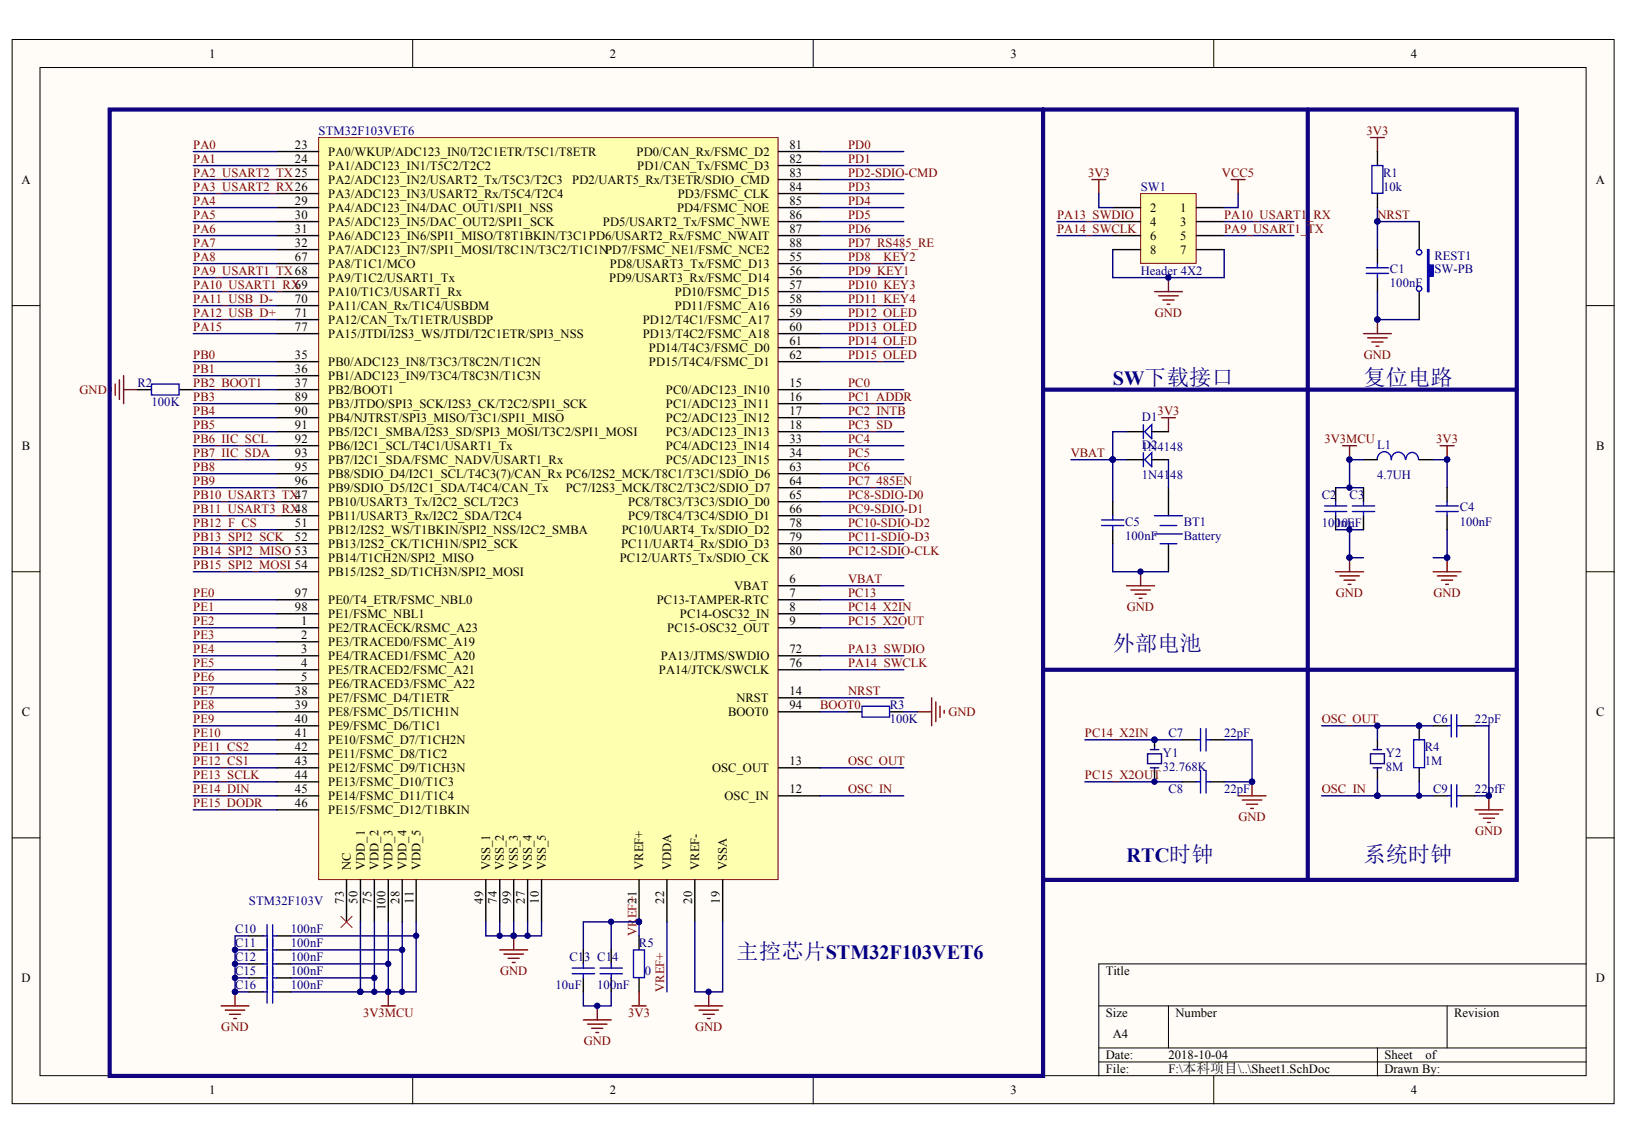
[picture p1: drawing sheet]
<svg xmlns="http://www.w3.org/2000/svg" width="289mm" height="202mm" viewBox="0 0 289 202" stroke-linecap="round" stroke-linejoin="round" font-family="sans-serif">
<defs><g id="words">
<g font-size="3.9" fill="#000080">
<text x="240.5" y="68">复位电路</text>
<text x="196.3" y="114.9">外部电池</text>
<text x="240.5" y="152">系统时钟</text>
<text x="129.9" y="169.2">主控芯片STM32F103VET6</text>
</g>
<g font-size="3.6" fill="#000080">
<text x="196.3" y="68">SW下载接口</text>
<text x="198.7" y="152">RTC时钟</text>
</g>
<g font-size="2.2">
<text x="36.9" y="10.2">1</text>
<text x="107.6" y="10.2">2</text>
<text x="178.2" y="10.2">3</text>
<text x="248.9" y="10.2">4</text>
<text x="52" y="26.3">23</text>
<text x="52" y="28.7">24</text>
<text x="57.9" y="27.5">PA0/WKUP/ADC123_IN0/T2C1ETR/T5C1/T8ETR</text>
<text x="57.9" y="29.9">PA1/ADC123_IN1/T5C2/T2C2</text>
<text x="112.3" y="27.5">PD0/CAN_Rx/FSMC_D2</text>
<text x="112.4" y="29.9">PD1/CAN_Tx/FSMC_D3</text>
<text x="139.3" y="26.3">81</text>
<text x="139.3" y="28.7">82</text>
<text x="3.8" y="32.4">A</text>
<text x="57.9" y="32.4">PA2/ADC123_IN2/USART2_Tx/T5C3/T2C3</text>
<text x="57.9" y="34.9">PA3/ADC123_IN3/USART2_Rx/T5C4/T2C4</text>
<text x="100.9" y="32.4">PD2/UART5_Rx/T3ETR/SDIO_CMD</text>
<text x="119.6" y="34.9">PD3/FSMC_CLK</text>
<text x="139.3" y="31.2">83</text>
<text x="139.3" y="33.6">84</text>
<text x="281.5" y="32.4">A</text>
<text x="52" y="36.1">29</text>
<text x="52" y="38.6">30</text>
<text x="52" y="41.1">31</text>
<text x="57.9" y="37.4">PA4/ADC123_IN4/DAC_OUT1/SPI1_NSS</text>
<text x="57.9" y="39.8">PA5/ADC123_IN5/DAC_OUT2/SPI1_SCK</text>
<text x="106.4" y="39.8">PD5/USART2_Tx/FSMC_NWE</text>
<text x="119.4" y="37.4">PD4/FSMC_NOE</text>
<text x="139.3" y="36.1">85</text>
<text x="139.3" y="38.6">86</text>
<text x="139.3" y="41.1">87</text>
<text x="202.9" y="37.4">2</text>
<text x="202.9" y="39.8">4</text>
<text x="208.2" y="37.4">1</text>
<text x="208.2" y="39.8">3</text>
<text x="52" y="43.6">32</text>
<text x="52" y="46">67</text>
<text x="57.9" y="42.3">PA6/ADC123_IN6/SPI1_MISO/T8T1BKIN/T3C1PD6/USART2_Rx/FSMC_NWAIT</text>
<text x="57.9" y="44.8">PA7/ADC123_IN7/SPI1_MOSI/T8C1N/T3C2/T1C1NPD7/FSMC_NE1/FSMC_NCE2</text>
<text x="57.9" y="47.3">PA8/T1C1/MCO</text>
<text x="107.6" y="47.3">PD8/USART3_Tx/FSMC_D13</text>
<text x="139.3" y="46">55</text>
<text x="139.3" y="43.6">88</text>
<text x="202.9" y="42.3">6</text>
<text x="202.9" y="44.8">8</text>
<text x="208.2" y="42.3">5</text>
<text x="208.2" y="44.8">7</text>
<text x="52" y="53.4">70</text>
<text x="57.9" y="49.7">PA9/T1C2/USART1_Tx</text>
<text x="57.9" y="52.2">PA10/T1C3/USART1_Rx</text>
<text x="107.5" y="49.7">PD9/USART3_Rx/FSMC_D14</text>
<text x="119.1" y="52.2">PD10/FSMC_D15</text>
<text x="139.3" y="48.5">56</text>
<text x="139.3" y="50.9">57</text>
<text x="139.3" y="53.4">58</text>
<text x="52" y="55.9">71</text>
<text x="52" y="58.4">77</text>
<text x="57.9" y="54.6">PA11/CAN_Rx/T1C4/USBDM</text>
<text x="57.9" y="57.1">PA12/CAN_Tx/T1ETR/USBDP</text>
<text x="57.9" y="59.6">PA15/JTDI/I2S3_WS/JTDI/T2C1ETR/SPI3_NSS</text>
<text x="113.4" y="57.1">PD12/T4C1/FSMC_A17</text>
<text x="113.4" y="59.6">PD13/T4C2/FSMC_A18</text>
<text x="119.1" y="54.6">PD11/FSMC_A16</text>
<text x="139.3" y="55.9">59</text>
<text x="139.3" y="58.4">60</text>
<text x="52" y="63.3">35</text>
<text x="52" y="65.8">36</text>
<text x="57.9" y="64.6">PB0/ADC123_IN8/T3C3/T8C2N/T1C2N</text>
<text x="114.5" y="62.1">PD14/T4C3/FSMC_D0</text>
<text x="114.5" y="64.6">PD15/T4C4/FSMC_D1</text>
<text x="139.3" y="60.8">61</text>
<text x="139.3" y="63.3">62</text>
<text x="52" y="68.3">37</text>
<text x="52" y="70.7">89</text>
<text x="57.9" y="67">PB1/ADC123_IN9/T3C4/T8C3N/T1C3N</text>
<text x="57.9" y="69.5">PB2/BOOT1</text>
<text x="57.9" y="72">PB3/JTDO/SPI3_SCK/I2S3_CK/T2C2/SPI1_SCK</text>
<text x="117.5" y="69.5">PC0/ADC123_IN10</text>
<text x="117.5" y="72">PC1/ADC123_IN11</text>
<text x="139.3" y="68.3">15</text>
<text x="139.3" y="70.7">16</text>
<text x="52" y="73.2">90</text>
<text x="52" y="75.6">91</text>
<text x="57.9" y="74.4">PB4/NJTRST/SPI3_MISO/T3C1/SPI1_MISO</text>
<text x="57.9" y="76.9">PB5/I2C1_SMBA/I2S3_SD/SPI3_MOSI/T3C2/SPI1_MOSI</text>
<text x="117.5" y="74.4">PC2/ADC123_IN12</text>
<text x="117.5" y="76.9">PC3/ADC123_IN13</text>
<text x="139.3" y="73.2">17</text>
<text x="139.3" y="75.6">18</text>
<text x="3.9" y="79.4">B</text>
<text x="52" y="78.1">92</text>
<text x="52" y="80.6">93</text>
<text x="52" y="83.1">95</text>
<text x="57.9" y="79.4">PB6/I2C1_SCL/T4C1/USART1_Tx</text>
<text x="57.9" y="81.8">PB7/I2C1_SDA/FSMC_NADV/USART1_Rx</text>
<text x="117.5" y="79.4">PC4/ADC123_IN14</text>
<text x="117.5" y="81.8">PC5/ADC123_IN15</text>
<text x="139.3" y="78.1">33</text>
<text x="139.3" y="80.6">34</text>
<text x="139.3" y="83.1">63</text>
<text x="281.6" y="79.4">B</text>
<text x="52" y="85.6">96</text>
<text x="57.9" y="89.3">PB10/USART3_Tx/I2C2_SCL/T2C3</text>
<text x="57.9" y="84.3">PB8/SDIO_D4/I2C1_SCL/T4C3(7)/CAN_Rx PC6/I2S2_MCK/T8C1/T3C1/SDIO_D6</text>
<text x="57.9" y="86.8">PB9/SDIO_D5/I2C1_SDA/T4C4/CAN_Tx</text>
<text x="99.8" y="86.8">PC7/I2S3_MCK/T8C2/T3C2/SDIO_D7</text>
<text x="110.8" y="89.3">PC8/T8C3/T3C3/SDIO_D0</text>
<text x="139.3" y="85.6">64</text>
<text x="139.3" y="88">65</text>
<text x="52" y="93">51</text>
<text x="52" y="95.4">52</text>
<text x="57.9" y="91.7">PB11/USART3_Rx/I2C2_SDA/T2C4</text>
<text x="57.9" y="94.2">PB12/I2S2_WS/T1BKIN/SPI2_NSS/I2C2_SMBA</text>
<text x="109.7" y="94.2">PC10/UART4_Tx/SDIO_D2</text>
<text x="110.8" y="91.7">PC9/T8C4/T3C4/SDIO_D1</text>
<text x="139.3" y="90.5">66</text>
<text x="139.3" y="93">78</text>
<text x="139.3" y="95.4">79</text>
<text x="57.9" y="96.6">PB13/I2S2_CK/T1CH1N/SPI2_SCK</text>
<text x="57.9" y="99.1">PB14/T1CH2N/SPI2_MISO</text>
<text x="57.9" y="101.6">PB15/I2S2_SD/T1CH3N/SPI2_MOSI</text>
<text x="109.3" y="99.1">PC12/UART5_Tx/SDIO_CK</text>
<text x="109.6" y="96.6">PC11/UART4_Rx/SDIO_D3</text>
<text x="139.3" y="97.9">80</text>
<text x="52" y="105.3">97</text>
<text x="52" y="107.8">98</text>
<text x="57.9" y="106.6">PE0/T4_ETR/FSMC_NBL0</text>
<text x="115.9" y="106.6">PC13-TAMPER-RTC</text>
<text x="129.5" y="104.1">VBAT</text>
<text x="139.3" y="102.8">6</text>
<text x="139.3" y="105.3">7</text>
<text x="139.3" y="107.8">8</text>
<text x="53.1" y="110.3">1</text>
<text x="53.1" y="112.7">2</text>
<text x="57.9" y="111.5">PE2/TRACECK/RSMC_A23</text>
<text x="57.9" y="114">PE3/TRACED0/FSMC_A19</text>
<text x="57.9" y="109">PE1/FSMC_NBL1</text>
<text x="117.7" y="111.5">PC15-OSC32_OUT</text>
<text x="119.9" y="109">PC14-OSC32_IN</text>
<text x="139.3" y="110.3">9</text>
<text x="53.1" y="115.2">3</text>
<text x="53.1" y="117.7">4</text>
<text x="57.9" y="116.4">PE4/TRACED1/FSMC_A20</text>
<text x="57.9" y="118.9">PE5/TRACED2/FSMC_A21</text>
<text x="116.2" y="118.9">PA14/JTCK/SWCLK</text>
<text x="116.6" y="116.4">PA13/JTMS/SWDIO</text>
<text x="139.3" y="115.2">72</text>
<text x="139.3" y="117.7">76</text>
<text x="52" y="122.6">38</text>
<text x="52" y="125.1">39</text>
<text x="53.1" y="120.1">5</text>
<text x="57.9" y="121.3">PE6/TRACED3/FSMC_A22</text>
<text x="57.9" y="123.8">PE7/FSMC_D4/T1ETR</text>
<text x="129.9" y="123.8">NRST</text>
<text x="139.3" y="122.6">14</text>
<text x="139.3" y="125.1">94</text>
<text x="3.9" y="126.3">C</text>
<text x="52" y="127.5">40</text>
<text x="52" y="130">41</text>
<text x="57.9" y="126.3">PE8/FSMC_D5/T1CH1N</text>
<text x="57.9" y="128.8">PE9/FSMC_D6/T1C1</text>
<text x="57.9" y="131.3">PE10/FSMC_D7/T1CH2N</text>
<text x="128.4" y="126.3">BOOT0</text>
<text x="281.6" y="126.3">C</text>
<text x="52" y="132.5">42</text>
<text x="52" y="135">43</text>
<text x="52" y="137.4">44</text>
<text x="57.9" y="133.7">PE11/FSMC_D8/T1C2</text>
<text x="57.9" y="136.2">PE12/FSMC_D9/T1CH3N</text>
<text x="125.6" y="136.2">OSC_OUT</text>
<text x="139.3" y="135">13</text>
<text x="52" y="139.9">45</text>
<text x="52" y="142.3">46</text>
<text x="57.9" y="138.7">PE13/FSMC_D10/T1C3</text>
<text x="57.9" y="141.1">PE14/FSMC_D11/T1C4</text>
<text x="57.9" y="143.6">PE15/FSMC_D12/T1BKIN</text>
<text x="127.8" y="141.1">OSC_IN</text>
<text x="139.3" y="139.9">12</text>
<text x="61.9" y="153.5" transform="rotate(-90 61.9 153.5)">NC</text>
<text x="64.3" y="153.5" transform="rotate(-90 64.3 153.5)">VDD_1</text>
<text x="66.8" y="153.5" transform="rotate(-90 66.8 153.5)">VDD_2</text>
<text x="69.3" y="153.5" transform="rotate(-90 69.3 153.5)">VDD_3</text>
<text x="71.7" y="153.5" transform="rotate(-90 71.7 153.5)">VDD_4</text>
<text x="74.2" y="153.5" transform="rotate(-90 74.2 153.5)">VDD_5</text>
<text x="86.4" y="153.5" transform="rotate(-90 86.4 153.5)">VSS_1</text>
<text x="88.9" y="153.5" transform="rotate(-90 88.9 153.5)">VSS_2</text>
<text x="91.4" y="153.5" transform="rotate(-90 91.4 153.5)">VSS_3</text>
<text x="93.8" y="153.5" transform="rotate(-90 93.8 153.5)">VSS_4</text>
<text x="96.3" y="153.5" transform="rotate(-90 96.3 153.5)">VSS_5</text>
<text x="113.5" y="153.5" transform="rotate(-90 113.5 153.5)">VREF+</text>
<text x="118.4" y="153.5" transform="rotate(-90 118.4 153.5)">VDDA</text>
<text x="123.3" y="153.5" transform="rotate(-90 123.3 153.5)">VREF-</text>
<text x="128.2" y="153.5" transform="rotate(-90 128.2 153.5)">VSSA</text>
<text x="60.6" y="159.4" transform="rotate(-90 60.6 159.4)">73</text>
<text x="63.1" y="159.4" transform="rotate(-90 63.1 159.4)">50</text>
<text x="65.6" y="159.4" transform="rotate(-90 65.6 159.4)">75</text>
<text x="68" y="160.5" transform="rotate(-90 68 160.5)">100</text>
<text x="70.5" y="159.4" transform="rotate(-90 70.5 159.4)">28</text>
<text x="72.9" y="159.4" transform="rotate(-90 72.9 159.4)">11</text>
<text x="85.2" y="159.4" transform="rotate(-90 85.2 159.4)">49</text>
<text x="87.7" y="159.4" transform="rotate(-90 87.7 159.4)">74</text>
<text x="90.1" y="159.4" transform="rotate(-90 90.1 159.4)">99</text>
<text x="92.6" y="159.4" transform="rotate(-90 92.6 159.4)">27</text>
<text x="95.1" y="159.4" transform="rotate(-90 95.1 159.4)">10</text>
<text x="117.2" y="159.4" transform="rotate(-90 117.2 159.4)">22</text>
<text x="122.1" y="159.4" transform="rotate(-90 122.1 159.4)">20</text>
<text x="127" y="159.4" transform="rotate(-90 127 159.4)">19</text>
<text x="3.8" y="173.3">D</text>
<text x="195" y="172">Title</text>
<text x="281.5" y="173.3">D</text>
<text x="195" y="179.4">Size</text>
<text x="207.3" y="179.4">Number</text>
<text x="256.5" y="179.4">Revision</text>
<text x="196.3" y="183.1">A4</text>
<text x="195" y="186.8">Date:</text>
<text x="195" y="189.3">File:</text>
<text x="206.1" y="186.8">2018-10-04</text>
<text x="206.1" y="189.3">F:\本科项目\..\Sheet1.SchDoc</text>
<text x="244.2" y="186.8">Sheet</text>
<text x="244.2" y="189.3">Drawn By:</text>
<text x="251.4" y="186.8">of</text>
<text x="36.9" y="193">1</text>
<text x="107.6" y="193">2</text>
<text x="178.2" y="193">3</text>
<text x="248.9" y="193">4</text>
</g>
<g font-size="2.2" fill="#000080">
<text x="56.2" y="23.8">STM32F103VET6</text>
<text x="201.2" y="33.6">SW1</text>
<text x="243.9" y="31.2">R1</text>
<text x="243.9" y="33.6">10k</text>
<text x="253" y="45.8">REST1</text>
<text x="201.2" y="48.5">Header 4X2</text>
<text x="245.2" y="48.2">C1</text>
<text x="245.2" y="50.7">100nF</text>
<text x="253" y="48.2">SW-PB</text>
<text x="24.2" y="68.3">R2</text>
<text x="26.7" y="71.7">100K</text>
<text x="201.4" y="74.2">D1</text>
<text x="201.4" y="79.1">D2</text>
<text x="201.4" y="79.6">1N4148</text>
<text x="242.9" y="79.2">L1</text>
<text x="201.4" y="84.6">1N4148</text>
<text x="233.1" y="88">C2</text>
<text x="238.1" y="88">C3</text>
<text x="242.9" y="84.4">4.7UH</text>
<text x="198.5" y="92.7">C5</text>
<text x="198.5" y="95.2">100nF</text>
<text x="208.8" y="92.7">BT1</text>
<text x="208.8" y="95.2">Battery</text>
<text x="233.1" y="93">100nF</text>
<text x="235.6" y="93">10uF</text>
<text x="257.5" y="90.2">C4</text>
<text x="257.5" y="92.7">100nF</text>
<text x="157" y="125.1">R3</text>
<text x="157" y="127.5">100K</text>
<text x="206.1" y="130">C7</text>
<text x="215.9" y="130">22pF</text>
<text x="252.8" y="127.5">C6</text>
<text x="260.2" y="127.5">22pF</text>
<text x="205.1" y="133.5">Y1</text>
<text x="205.1" y="135.9">32.768K</text>
<text x="244.5" y="133.5">Y2</text>
<text x="244.5" y="135.9">8M</text>
<text x="251.3" y="132.5">R4</text>
<text x="251.3" y="135">1M</text>
<text x="206.1" y="139.9">C8</text>
<text x="215.9" y="139.9">22pF</text>
<text x="252.8" y="139.9">C9</text>
<text x="260.2" y="139.9">22pfF</text>
<text x="43.9" y="159.7">STM32F103V</text>
<text x="41.5" y="164.6">C10</text>
<text x="41.5" y="167.1">C11</text>
<text x="51.3" y="164.6">100nF</text>
<text x="51.3" y="167.1">100nF</text>
<text x="112.7" y="167.1">R5</text>
<text x="41.5" y="169.5">C12</text>
<text x="41.5" y="172">C15</text>
<text x="51.3" y="169.5">100nF</text>
<text x="51.3" y="172">100nF</text>
<text x="100.4" y="169.5">C13 C14</text>
<text x="113.7" y="172">0</text>
<text x="41.5" y="174.5">C16</text>
<text x="51.3" y="174.5">100nF</text>
<text x="98" y="174.5">10uF</text>
<text x="105.4" y="174.5">100nF</text>
</g>
<g font-size="2.2" fill="#800000">
<text x="241" y="23.8">3V3</text>
<text x="34.1" y="26.3">PA0</text>
<text x="34.1" y="28.7">PA1</text>
<text x="149.6" y="26.3">PD0</text>
<text x="149.6" y="28.7">PD1</text>
<text x="34.1" y="31.2">PA2_USART2_TX25</text>
<text x="34.1" y="33.6">PA3_USART2_RX26</text>
<text x="149.6" y="33.6">PD3</text>
<text x="149.6" y="31.2">PD2-SDIO-CMD</text>
<text x="191.9" y="31.2">3V3</text>
<text x="215.5" y="31.2">VCC5</text>
<text x="34.1" y="36.1">PA4</text>
<text x="34.1" y="38.6">PA5</text>
<text x="34.1" y="41.1">PA6</text>
<text x="149.6" y="36.1">PD4</text>
<text x="149.6" y="38.6">PD5</text>
<text x="149.6" y="41.1">PD6</text>
<text x="186.5" y="38.6">PA13_SWDIO</text>
<text x="186.5" y="41.1">PA14_SWCLK</text>
<text x="215.9" y="41.1">PA9_USART1_TX</text>
<text x="215.9" y="38.6">PA10_USART1_RX</text>
<text x="243" y="38.6">NRST</text>
<text x="34.1" y="43.6">PA7</text>
<text x="34.1" y="46">PA8</text>
<text x="149.6" y="43.6">PD7_RS485_RE</text>
<text x="149.6" y="46">PD8__KEY2</text>
<text x="34.1" y="48.5">PA9_USART1_TX68</text>
<text x="34.1" y="50.9">PA10_USART1_RX69</text>
<text x="34.1" y="53.4">PA11_USB_D-</text>
<text x="149.6" y="48.5">PD9_KEY1</text>
<text x="149.6" y="50.9">PD10_KEY3</text>
<text x="149.6" y="53.4">PD11_KEY4</text>
<text x="34.1" y="58.4">PA15</text>
<text x="34.1" y="55.9">PA12_USB_D+</text>
<text x="149.6" y="55.9">PD12_OLED</text>
<text x="149.6" y="58.4">PD13_OLED</text>
<text x="203.7" y="55.9">GND</text>
<text x="34.1" y="63.3">PB0</text>
<text x="34.1" y="65.8">PB1</text>
<text x="149.6" y="60.8">PD14_OLED</text>
<text x="149.6" y="63.3">PD15_OLED</text>
<text x="240.5" y="63.3">GND</text>
<text x="14" y="69.5">GND</text>
<text x="34.1" y="68.3">PB2_BOOT1</text>
<text x="34.1" y="70.7">PB3</text>
<text x="149.6" y="68.3">PC0</text>
<text x="149.6" y="70.7">PC1_ADDR</text>
<text x="34.1" y="73.2">PB4</text>
<text x="34.1" y="75.6">PB5</text>
<text x="149.6" y="73.2">PC2_INTB</text>
<text x="149.6" y="75.6">PC3_SD</text>
<text x="204.2" y="73.2">3V3</text>
<text x="34.1" y="83.1">PB8</text>
<text x="34.1" y="78.1">PB6_IIC_SCL</text>
<text x="34.1" y="80.6">PB7_IIC_SDA</text>
<text x="149.6" y="78.1">PC4</text>
<text x="149.6" y="80.6">PC5</text>
<text x="149.6" y="83.1">PC6</text>
<text x="188.9" y="80.6">VBAT</text>
<text x="233.6" y="78.1">3V3MCU</text>
<text x="253.3" y="78.1">3V3</text>
<text x="34.1" y="85.6">PB9</text>
<text x="34.1" y="88">PB10_USART3_TX47</text>
<text x="149.6" y="88">PC8-SDIO-D0</text>
<text x="149.6" y="85.6">PC7_485EN</text>
<text x="34.1" y="93">PB12_F_CS</text>
<text x="34.1" y="95.4">PB13_SPI2_SCK</text>
<text x="34.1" y="90.5">PB11_USART3_RX48</text>
<text x="149.6" y="90.5">PC9-SDIO-D1</text>
<text x="149.6" y="93">PC10-SDIO-D2</text>
<text x="149.6" y="95.4">PC11-SDIO-D3</text>
<text x="34.1" y="97.9">PB14_SPI2_MISO 53</text>
<text x="34.1" y="100.3">PB15_SPI2_MOSI 54</text>
<text x="149.6" y="97.9">PC12-SDIO-CLK</text>
<text x="34.1" y="105.3">PE0</text>
<text x="34.1" y="107.8">PE1</text>
<text x="149.6" y="105.3">PC13</text>
<text x="149.6" y="102.8">VBAT</text>
<text x="149.6" y="107.8">PC14_X2IN</text>
<text x="198.8" y="107.8">GND</text>
<text x="235.6" y="105.3">GND</text>
<text x="252.9" y="105.3">GND</text>
<text x="34.1" y="110.3">PE2</text>
<text x="34.1" y="112.7">PE3</text>
<text x="149.6" y="110.3">PC15_X2OUT</text>
<text x="34.1" y="115.2">PE4</text>
<text x="34.1" y="117.7">PE5</text>
<text x="149.6" y="115.2">PA13_SWDIO</text>
<text x="149.6" y="117.7">PA14_SWCLK</text>
<text x="34.1" y="120.1">PE6</text>
<text x="34.1" y="122.6">PE7</text>
<text x="34.1" y="125.1">PE8</text>
<text x="144.7" y="125.1">BOOT0</text>
<text x="149.6" y="122.6">NRST</text>
<text x="34.1" y="127.5">PE9</text>
<text x="34.1" y="130">PE10</text>
<text x="167.3" y="126.3">GND</text>
<text x="191.4" y="130">PC14_X2IN</text>
<text x="233.1" y="127.5">OSC_OUT</text>
<text x="34.1" y="135">PE12_CS1</text>
<text x="34.1" y="132.5">PE11_CS2</text>
<text x="34.1" y="137.4">PE13_SCLK</text>
<text x="149.6" y="135">OSC_OUT</text>
<text x="191.4" y="137.4">PC15_X2OUT</text>
<text x="34.1" y="142.3">PE15_DODR</text>
<text x="34.1" y="139.9">PE14_DIN</text>
<text x="149.6" y="139.9">OSC_IN</text>
<text x="233.1" y="139.9">OSC_IN</text>
<text x="218.4" y="144.8">GND</text>
<text x="260.2" y="147.3">GND</text>
<text x="112.2" y="162" transform="rotate(-90 112.2 162)">EF21</text>
<text x="112.2" y="159.4" transform="rotate(-90 112.2 159.4)">+</text>
<text x="112.2" y="165.1" transform="rotate(-90 112.2 165.1)">VR</text>
<text x="88.2" y="172">GND</text>
<text x="64" y="179.4">3V3MCU</text>
<text x="110.8" y="179.4">3V3</text>
<text x="117.2" y="174.9" transform="rotate(-90 117.2 174.9)">VREF+</text>
<text x="39" y="181.9">GND</text>
<text x="103" y="184.4">GND</text>
<text x="122.6" y="181.9">GND</text>
</g>
</g></defs>
<g fill="#fffcf8" stroke="#000" stroke-width=".18">
<path d="M2.1 7h282.6v187.7h-282.6z"/>
<path d="M7.1 11.9h272.7v177.8h-272.7z"/>
</g>
<g fill="none" stroke="#000" stroke-width=".18">
<path d="M72.8 7v4.9M143.4 7v4.9M214.1 7v4.9M2.1 53.9h5M279.8 53.9h4.9M2.1 100.8h5M279.8 100.8h4.9M2.1 147.8h5M279.8 147.8h4.9M193.8 177.4h86M206.1 177.4v7.4M255.3 177.4v7.4"/>
<path d="M279.8 170h-86v19.8M72.8 189.8v4.9M143.4 189.8v4.9M193.8 184.8h86M193.8 187.3h86M214.1 189.8v4.9M243 184.8v5"/>
</g>
<path d="M203.6 51.4h5M204.4 52.2h3.4M205.1 52.9h2M205.9 53.7h.4M206.1 49v2.4" fill="none" stroke="#800000" stroke-width=".25"/>
<circle cx="206.1" cy="49" r=".47" fill="#000080" stroke="#000080" stroke-width=".18"/>
<path d="M56.2 24.3h81v130.8h-81z" fill="#ffffb0" stroke="#800000" stroke-width=".18"/>
<g fill="none" stroke="#000" stroke-width=".25">
<path d="M48.8 26.7h7.4M48.8 29.2h7.4M48.8 31.7h7.4M48.8 34.1h7.4M48.8 36.6h7.4M48.8 39.1h7.4M137.3 26.7h7.4M137.3 29.2h7.4M137.3 31.7h7.4M137.3 34.1h7.4M137.3 36.6h7.4M137.3 39.1h7.4"/>
<path d="M243 26.7v2.5M243 34.1v2.5M250.3 39.1v4.9M48.8 41.6h7.4M48.8 44h7.4M48.8 46.5h7.4M48.8 49h7.4M48.8 51.4h7.4M48.8 53.9h7.4M48.8 56.4h7.4M48.8 58.8h7.4M137.3 41.6h7.4"/>
<path d="M137.3 44h7.4M137.3 46.5h7.4M137.3 49h7.4M137.3 51.4h7.4M137.3 53.9h7.4M137.3 56.4h7.4M137.3 58.8h7.4M243 44v2.5M243 49v2.4M250.3 51.4v5M24.3 68.7h2.4M31.6 68.7h2.5"/>
<path d="M48.8 68.7h7.4M48.8 71.2h7.4M48.8 73.7h7.4M48.8 76.1h7.4M48.8 78.6h7.4M48.8 63.8h7.4M48.8 66.3h7.4M137.3 68.7h7.4M137.3 71.2h7.4M137.3 73.7h7.4M137.3 76.1h7.4M137.3 78.6h7.4"/>
<path d="M137.3 63.8h7.4M137.3 61.3h7.4M198.7 76.1h3M203.2 76.1h2.9M48.8 81.1h7.4M48.8 88.5h7.4M48.8 91h7.4M48.8 93.4h7.4M48.8 95.9h7.4M48.8 98.4h7.4M48.8 83.6h7.4M48.8 86h7.4"/>
<path d="M137.3 81.1h7.4M137.3 88.5h7.4M137.3 91h7.4M137.3 93.4h7.4M137.3 95.9h7.4M137.3 98.4h7.4M137.3 83.6h7.4M137.3 86h7.4M196.3 88.5v2.5M196.3 93.4v2.5M198.7 81.1h3M203.2 81.1h2.9"/>
<path d="M206.1 86v5M206.1 95.9v4.9M235.6 86v2.5M235.6 91v2.4M240.5 81.1h2.5M250.3 81.1h2.5M255.3 86v2.5M255.3 91v2.4M48.8 110.7h7.4M48.8 113.2h7.4M48.8 115.7h7.4M48.8 118.1h7.4"/>
<path d="M48.8 105.8h7.4M48.8 108.3h7.4M48.8 100.8h7.4M137.3 110.7h7.4M137.3 115.7h7.4M137.3 118.1h7.4M137.3 103.3h7.4M137.3 105.8h7.4M137.3 108.3h7.4M48.8 120.6h7.4M48.8 135.4h7.4M48.8 123.1h7.4"/>
<path d="M48.8 125.6h7.4M48.8 128h7.4M48.8 130.5h7.4M48.8 133h7.4M48.8 137.9h7.4M137.3 135.4h7.4M137.3 123.1h7.4M137.3 125.6h7.4M149.6 125.6h2.4M157 125.6h2.4M203.6 130.5v1.2M203.6 136.2v1.2"/>
<path d="M208.6 130.5h2.4M208.6 137.9h2.4M213.5 130.5h2.4M213.5 137.9h2.4M243 130.5v1.2M243 136.2v1.2M250.3 128v2.5M250.3 135.4v2.5M252.8 128h2.5M257.7 128h2.5M48.8 140.4h7.4M48.8 142.8h7.4"/>
<path d="M61.1 155.2v7.4M63.6 155.2v7.4M66 155.2v7.4M68.5 155.2v7.4M70.9 155.2v7.4M73.4 155.2v7.4M85.7 155.2v7.4M88.2 155.2v7.4M90.6 155.2v7.4M93.1 155.2v7.4M95.5 155.2v7.4M112.7 155.2v7.4"/>
<path d="M117.6 155.2v7.4M122.6 155.2v7.4M127.5 155.2v7.4M137.3 140.4h7.4M252.8 140.4h2.5M257.7 140.4h2.5M43.9 165.1h2.5M43.9 167.6h2.5M43.9 170h2.5M43.9 172.5h2.5M43.9 175h2.5M48.8 165.1h2.5"/>
<path d="M48.8 167.6h2.5M48.8 170h2.5M48.8 172.5h2.5M48.8 175h2.5M107.8 167.6v2.4M107.8 172.5v2.5M112.7 165.1v2.5M112.7 172.5v2.5"/>
</g>
<g fill="#000080" stroke="#000080" stroke-width=".18">
<circle cx="112.7" cy="162.6" r=".47"/>
<circle cx="66" cy="174.9" r=".47"/>
<circle cx="68.5" cy="174.9" r=".47"/>
<circle cx="70.9" cy="174.9" r=".47"/>
<circle cx="88.1" cy="165.1" r=".47"/>
<circle cx="90.6" cy="165.1" r=".47"/>
<circle cx="93.1" cy="165.1" r=".47"/>
<circle cx="63.6" cy="174.9" r=".47"/>
<circle cx="73.4" cy="165.1" r=".47"/>
<circle cx="70.9" cy="167.5" r=".47"/>
<circle cx="66" cy="172.5" r=".48"/>
<circle cx="68.5" cy="170" r=".47"/>
<circle cx="41.5" cy="174.9" r=".47"/>
<circle cx="41.4" cy="167.5" r=".48"/>
<circle cx="41.4" cy="170" r=".48"/>
<circle cx="41.4" cy="172.5" r=".48"/>
<circle cx="107.8" cy="162.6" r=".47"/>
<circle cx="105.3" cy="177.4" r=".47"/>
<circle cx="238" cy="93.4" r=".47"/>
<circle cx="238" cy="98.4" r=".47"/>
<circle cx="238" cy="86" r=".47"/>
<circle cx="238" cy="81.1" r=".47"/>
<circle cx="255.2" cy="81.1" r=".47"/>
<circle cx="255.2" cy="98.4" r=".47"/>
<circle cx="125" cy="174.9" r=".47"/>
<circle cx="201.2" cy="100.8" r=".47"/>
<circle cx="196.3" cy="81.1" r=".47"/>
<circle cx="243" cy="128" r=".48"/>
<circle cx="262.6" cy="140.4" r=".47"/>
<circle cx="243" cy="56.4" r=".47"/>
<circle cx="243" cy="39.1" r=".47"/>
<circle cx="203.6" cy="130.5" r=".48"/>
<circle cx="203.6" cy="137.9" r=".47"/>
<circle cx="220.8" cy="137.9" r=".47"/>
<circle cx="250.3" cy="128" r=".47"/>
<circle cx="243" cy="140.4" r=".47"/>
<circle cx="250.3" cy="140.4" r=".47"/>
</g>
<g fill="none" stroke="#000080" stroke-width=".25">
<path d="M34.1 26.7h14.7M34.1 29.2h14.7M34.1 31.7h14.7M34.1 34.1h14.7M34.1 36.6h14.7M34.1 39.1h14.7M144.7 26.7h14.7M144.7 29.2h14.7M144.7 31.7h14.7M144.7 34.1h14.7M144.7 36.6h14.7M144.7 39.1h14.7"/>
<path d="M243 39.1h7.3M243 36.6v7.4M34.1 41.6h14.7M34.1 44h14.7M34.1 46.5h14.7M34.1 49h14.7M34.1 51.4h14.7M34.1 53.9h14.7M34.1 56.4h14.7M34.1 58.8h14.7M144.7 41.6h14.7M144.7 44h14.7"/>
<path d="M144.7 46.5h14.7M144.7 49h14.7M144.7 51.4h14.7M144.7 53.9h14.7M144.7 56.4h14.7M144.7 58.8h14.7M34.1 63.8h14.7M34.1 66.3h14.7M34.1 71.2h14.7M34.1 73.7h14.7M34.1 76.1h14.7M34.1 78.6h14.7"/>
<path d="M34.1 68.7h14.7M144.7 63.8h14.7M144.7 71.2h14.7M144.7 73.7h14.7M144.7 76.1h14.7M144.7 78.6h14.7M144.7 61.3h14.7M144.7 68.7h14.7M198.7 76.1h-2.4v12.4M34.1 81.1h14.7M34.1 83.6h14.7M34.1 86h14.7"/>
<path d="M34.1 88.5h14.7M34.1 91h14.7M34.1 93.4h14.7M34.1 95.9h14.7M34.1 98.4h14.7M144.7 81.1h14.7M144.7 83.6h14.7M144.7 86h14.7M144.7 88.5h14.7M144.7 91h14.7M144.7 93.4h14.7M144.7 95.9h14.7"/>
<path d="M144.7 98.4h14.7M188.9 81.1h9.8M196.3 95.9v4.9h9.8M206.1 81.1v4.9M235.6 86h4.9M235.6 93.4h4.9M238 93.4v5h2.5M240.5 81.1h-2.5v4.9M252.8 81.1h2.5v4.9M255.3 93.4v5h-2.5M34.1 100.8h14.7M34.1 105.8h14.7"/>
<path d="M34.1 108.3h14.7M34.1 110.7h14.7M34.1 113.2h14.7M34.1 115.7h14.7M34.1 118.1h14.7M144.7 105.8h14.7M144.7 108.3h14.7M144.7 110.7h14.7M144.7 115.7h14.7M144.7 118.1h14.7M144.7 103.3h14.7M34.1 120.6h14.7"/>
<path d="M34.1 123.1h14.7M34.1 125.6h14.7M34.1 128h14.7M34.1 130.5h14.7M34.1 133h14.7M34.1 135.4h14.7M34.1 137.9h14.7M144.7 123.1h14.7M144.7 125.6h4.9M144.7 135.4h14.7M191.4 130.5h17.2M191.4 137.9h17.2"/>
<path d="M203.6 137.4v.5M215.9 130.5h4.9v7.4h-4.9M233.1 128h19.7M243 128v2.5M243 137.4v3M250.3 137.9v2.5M260.2 128h2.4v12.4h-2.4M34.1 140.4h14.7M34.1 142.8h14.7M144.7 140.4h14.7M41.5 167.6h2.4M41.5 172.5h2.4"/>
<path d="M41.5 170h2.4M43.9 165.1h-2.4v9.9h2.4M51.3 165.1h22.1M51.3 167.6h19.6M51.3 172.5h14.7M51.3 170h17.2M66 162.6v12.4M68.5 162.6v12.4M70.9 162.6v12.4M73.4 162.6v12.4h-22.1M85.7 162.6v2.5h9.8v-2.5M88.2 162.6v2.5"/>
<path d="M90.6 162.6v2.5M93.1 162.6v2.5M102.9 175v2.4h4.9v-2.4M107.8 162.6v5M112.7 165.1v-2.5h-9.8v5M117.6 162.6v12.4M122.6 162.6v12.4h4.9v-12.4"/>
</g>
<path d="M60.1 161.6l2 2M62.1 161.6l-2 2" fill="none" stroke="#f00" stroke-width=".18"/>
<g fill="none" stroke="#800000" stroke-width=".25">
<path d="M192.6 31.7h2.4M193.8 31.7v2.4M241.7 24.3h2.5M243 24.3v2.4M240.5 58.8h4.9M241.2 59.6h3.5M243 56.4v2.4M19.6 68.5v.5M20.3 67.7v2M21.1 67v3.5M21.8 66.3v4.9M21.8 68.7h2.5"/>
<path d="M204.9 73.7h2.4M206.1 73.7v2.4M236.8 78.6h2.5M238 78.6v2.5M242 60.3h1.9M242.7 61.1h.5M254 78.6h2.5M255.3 78.6v2.5M238 98.4v2.4M255.3 98.4v2.4M198.7 103.3h4.9M199.5 104.1h3.4"/>
<path d="M200.2 104.8h2M200.9 105.5h.5M201.2 100.8v2.5M235.6 100.8h4.9M236.3 101.6h3.5M237.1 102.3h1.9M237.8 103.1h.5M252.8 100.8h4.9M253.5 101.6h3.5M254.3 102.3h1.9M255 103.1h.5M161.9 125.6h2.4"/>
<path d="M164.3 123.1v4.9M165.1 123.8v3.5M165.8 124.6v1.9M166.5 125.3v.5M220.8 137.9v2.5M218.4 140.4h4.9M219.1 141.1h3.5M219.9 141.9h1.9M220.6 142.6h.5M260.2 142.8h4.9M260.9 143.6h3.4M261.6 144.3h2"/>
<path d="M262.4 145.1h.5M262.6 140.4v2.4M39 177.4h4.9M39.7 178.2h3.5M40.5 178.9h1.9M41.2 179.7h.5M41.5 175v2.4M67.3 177.4h2.4M68.5 175v2.4M88.2 167.6h4.9M88.9 168.3h3.4M89.6 169h2"/>
<path d="M90.4 169.8h.5M90.6 165.1v2.5M102.9 179.9h4.9M105.4 177.4v2.5M111.5 177.4h2.5M112.7 175v2.4M122.6 177.4h4.9M123.3 178.2h3.4M124 178.9h2M124.8 179.7h.5M125 175v2.4M103.6 180.6h3.5"/>
<path d="M104.4 181.4h1.9M105.1 182.1h.5"/>
</g>
<g fill="none" stroke="#00f" stroke-width=".25">
<path d="M242 29.2h1.9v4.9h-1.9zM241 48.2h3.9M241 47.2h3.9M243 46.5v.7M243 48.2v.8M26.7 67.7h4.9v2h-4.9zM201.7 74.9v2.5M201.7 79.8v2.5M203.2 79.8v2.5l-1.3-1.2zM203.2 74.9v2.5l-1.3-1.3zM194.3 92.7h3.9M194.3 91.7h3.9"/>
<path d="M196.3 91v.7M196.3 92.7v.7M203.6 94.2h5M203.6 91h5M204.6 92.7h3M204.6 95.9h3M233.6 89.2h4M233.6 90.2h4M235.6 88.5v.7M235.6 90.2v.8M242.9 81a1.26 1.26 0 0 1 1.3-1.3 1.26 1.26 0 0 1 1.2 1.3M247.9 81a1.24 1.24 0 0 0-1.3-1.2 1.24 1.24 0 0 0-1.2 1.3"/>
<path d="M248 81.1a1.13 1.13 0 0 1 1.1-1.3 1.13 1.13 0 0 1 1.1 1.3M253.3 89.2h3.9M253.3 90.2h3.9M255.3 88.5v.7M255.3 90.2v.8M152 124.6h4.9v1.9h-4.9zM211 130.5h.8M211 137.9h.8M211.8 128.5v4M211.8 135.9v4M212.7 128.5v4M212.7 135.9v4"/>
<path d="M212.7 130.5h.8M212.7 137.9h.8M249.4 130.5h1.9v4.9h-1.9zM255.3 128h.7M256 126v4M256 138.4v4M257 126v4M257 138.4v4M257 128h.7M255.3 140.4h.7M257 140.4h.7M46.4 165.1h.7"/>
<path d="M46.4 167.6h.7M46.4 170h.7M46.4 172.5h.7M46.4 175h.7M47.1 163.1v13.8M48.1 163.1v13.8M48.1 165.1h.7M48.1 167.6h.7M48.1 170h.7M48.1 172.5h.7M48.1 175h.7M105.8 170.8h4"/>
<path d="M105.8 171.8h4M107.8 170v.8M107.8 171.8v.7M111.7 167.6h2v4.8h-2z"/>
<circle cx="250.3" cy="50.9" r=".47"/>
<circle cx="250.3" cy="44.5" r=".47"/>
</g>
<path d="M202.4 133h2.5v1.7h-2.5zM202.9 135.4h1.5M202.9 132.2h1.5M203.6 131.7v.5M203.6 135.4v.8M241.7 133h2.5v1.7h-2.5zM242.2 135.4h1.5M242.2 132.2h1.5M243 131.7v.5M243 135.4v.8" fill="none" stroke="#0c0087" stroke-width=".25"/>
<path d="M251.8 44h.3v2.7h.7v2h-.7v2.7h-.3z" fill-rule="evenodd" fill="#00f" stroke="#00f" stroke-width=".25"/>
<path d="M184 19.3v170.5h-164.7v-170.5h248.2v135.9h-83.5M230.7 19.3v135.9M184 68.7h83.5M184 118.1h83.5" fill="none" stroke="#11037f" stroke-width=".74"/>
<path d="M201.2 34.1h9.8v12.3h-9.8z" fill="#ffffb0" stroke="#800000" stroke-width=".18"/>
<path d="M196.3 36.6h4.9M196.3 39.1h4.9M211 36.6h4.9M211 39.1h4.9M196.3 41.6h4.9M196.3 44h4.9M211 41.6h4.9M211 44h4.9M240.5 86v2.5M240.5 91v2.4M102.9 167.6v2.4M102.9 172.5v2.5" fill="none" stroke="#000" stroke-width=".25"/>
<path d="M217.2 31.7h2.4M218.4 31.7v2.4" fill="none" stroke="#800000" stroke-width=".25"/>
<path d="M186.4 39.1h9.9M193.8 34.1v2.5h2.5M215.9 39.1h12.3M218.4 34.1v2.5h-2.5M186.4 41.6h9.9M196.3 44v5h19.6v-5M215.9 41.6h12.3M243 51.4v5h7.3M159.4 125.6h2.5M233.1 140.4h19.7M63.6 162.6v12.4" fill="none" stroke="#000080" stroke-width=".25"/>
<g fill="#000080" stroke="#000080" stroke-width=".18">
<circle cx="243" cy="56.4" r=".47"/>
<circle cx="243" cy="140.4" r=".47"/>
<circle cx="63.6" cy="174.9" r=".47"/>
</g>
<path d="M238.5 89.2h4M238.5 90.2h4M240.5 88.5v.7M240.5 90.2v.8M100.9 170.8h4M100.9 171.8h4M102.9 170v.8M102.9 171.8v.7" fill="none" stroke="#00f" stroke-width=".25"/>
<use href="#words"/>
</svg>
